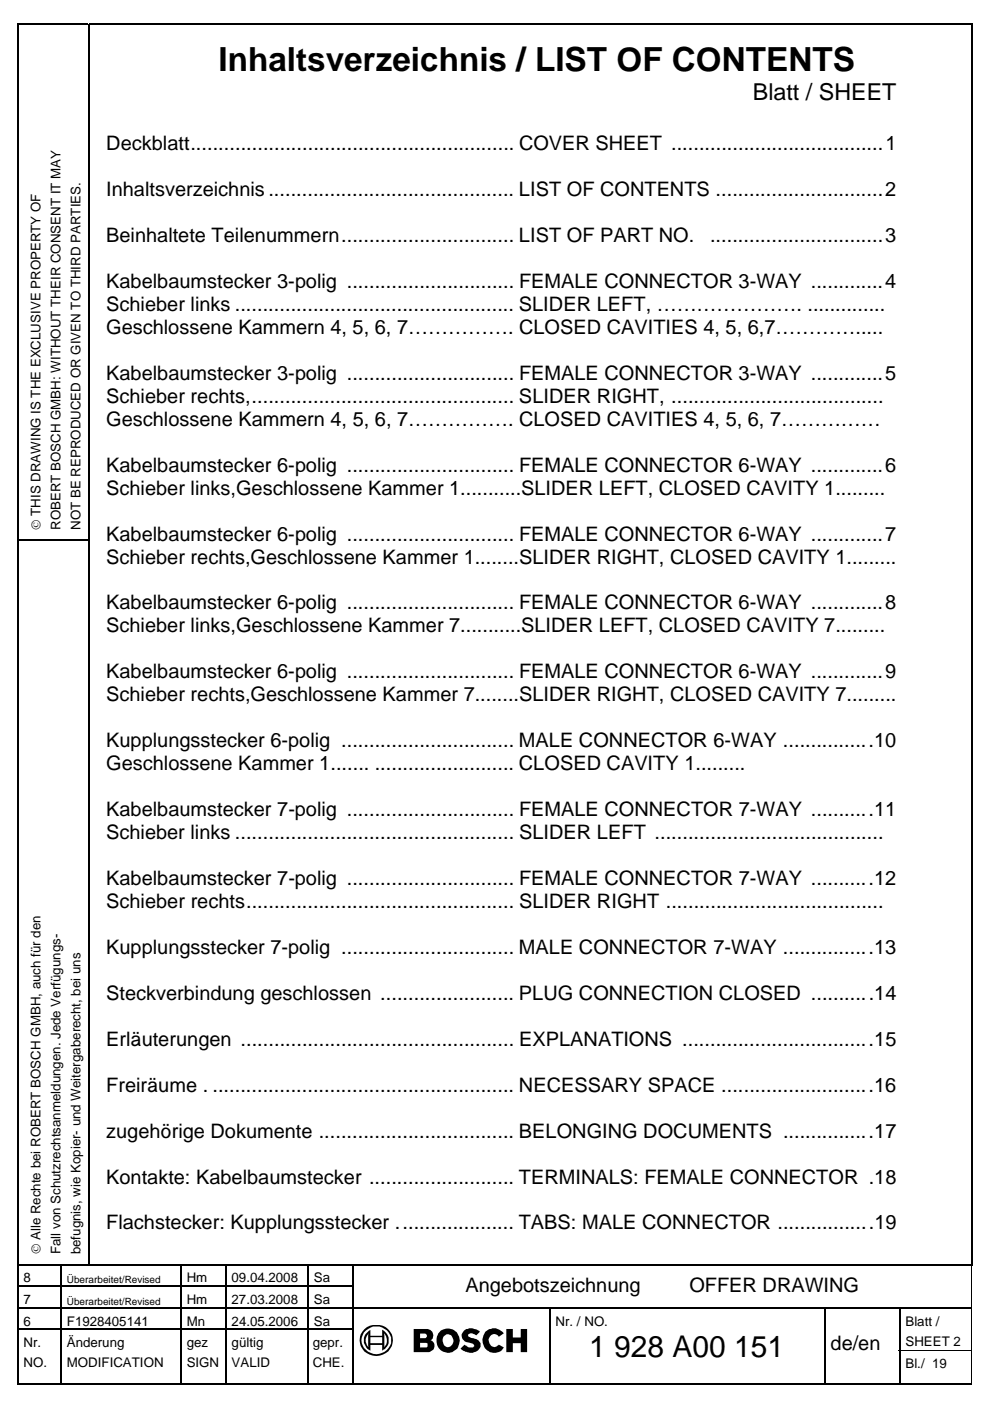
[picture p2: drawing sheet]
<svg xmlns="http://www.w3.org/2000/svg" width="210mm" height="297mm" viewBox="0 0 210 297" stroke-linecap="round" stroke-linejoin="round" font-family="sans-serif">
<defs><g id="words">
<text font-size="7" x="46.3" y="15.1">Inhaltsverzeichnis / LIST OF CONTENTS</text>
<text font-size="6.3" x="124.9" y="287.7">1 928 A00 151</text>
<text font-size="4.9" x="159.6" y="21.2">Blatt / SHEET</text>
<g font-size="4.2">
<text x="22.5" y="31.9">Deckblatt.......................................................... COVER SHEET ......................................1</text>
<text x="22.5" y="41.6">Inhaltsverzeichnis ............................................ LIST OF CONTENTS ..............................2</text>
<text x="22.5" y="51.4">Beinhaltete Teilenummern............................... LIST OF PART NO.</text>
<text x="150.5" y="51.4">...............................3</text>
<text x="22.5" y="61.1">Kabelbaumstecker 3-polig .............................. FEMALE CONNECTOR 3-WAY .............4</text>
<text x="22.5" y="66">Schieber links .................................................. SLIDER LEFT, …………………. ..............</text>
<text x="22.5" y="70.8">Geschlossene Kammern 4, 5, 6, 7……………. CLOSED CAVITIES 4, 5, 6,7………….....</text>
<text x="22.5" y="80.6">Kabelbaumstecker 3-polig .............................. FEMALE CONNECTOR 3-WAY .............5</text>
<text x="22.5" y="85.4">Schieber rechts,............................................... SLIDER RIGHT, ......................................</text>
<text x="22.5" y="90.3">Geschlossene Kammern 4, 5, 6, 7……………. CLOSED CAVITIES 4, 5, 6, 7……………</text>
<text x="22.5" y="100">Kabelbaumstecker 6-polig .............................. FEMALE CONNECTOR 6-WAY .............6</text>
<text x="22.5" y="104.9">Schieber links,Geschlossene Kammer 1...........SLIDER LEFT, CLOSED CAVITY 1.........</text>
<text x="22.5" y="114.6">Kabelbaumstecker 6-polig .............................. FEMALE CONNECTOR 6-WAY .............7</text>
<text x="22.5" y="119.5">Schieber rechts,Geschlossene Kammer 1........SLIDER RIGHT, CLOSED CAVITY 1.........</text>
<text x="22.5" y="129.2">Kabelbaumstecker 6-polig .............................. FEMALE CONNECTOR 6-WAY .............8</text>
<text x="22.5" y="134.1">Schieber links,Geschlossene Kammer 7...........SLIDER LEFT, CLOSED CAVITY 7.........</text>
<text x="22.5" y="143.8">Kabelbaumstecker 6-polig .............................. FEMALE CONNECTOR 6-WAY .............9</text>
<text x="22.5" y="148.7">Schieber rechts,Geschlossene Kammer 7........SLIDER RIGHT, CLOSED CAVITY 7.........</text>
<text x="22.5" y="158.4">Kupplungsstecker 6-polig ............................... MALE CONNECTOR 6-WAY ................10</text>
<text x="22.5" y="163.3">Geschlossene Kammer 1....... ......................... CLOSED CAVITY 1.........</text>
<text x="22.5" y="173">Kabelbaumstecker 7-polig .............................. FEMALE CONNECTOR 7-WAY ...........11</text>
<text x="22.5" y="177.9">Schieber links .................................................. SLIDER LEFT .........................................</text>
<text x="22.5" y="187.6">Kabelbaumstecker 7-polig .............................. FEMALE CONNECTOR 7-WAY ...........12</text>
<text x="22.5" y="192.5">Schieber rechts................................................ SLIDER RIGHT .......................................</text>
<text x="22.5" y="202.2">Kupplungsstecker 7-polig ............................... MALE CONNECTOR 7-WAY ................13</text>
<text x="22.5" y="212">Steckverbindung geschlossen ........................ PLUG CONNECTION CLOSED ...........14</text>
<text x="22.5" y="221.7">Erläuterungen ................................................. EXPLANATIONS ..................................15</text>
<text x="22.5" y="231.5">Freiräume . ...................................................... NECESSARY SPACE ...........................16</text>
<text x="22.5" y="241.2">zugehörige Dokumente ................................... BELONGING DOCUMENTS ................17</text>
<text x="22.5" y="250.9">Kontakte: Kabelbaumstecker .......................... TERMINALS: FEMALE CONNECTOR .18</text>
<text x="22.5" y="260.7">Flachstecker: Kupplungsstecker ..................... TABS: MALE CONNECTOR .................19</text>
<text x="98.7" y="274">Angebotszeichnung</text>
<text x="146.2" y="274">OFFER DRAWING</text>
<text x="176.1" y="286.3">de/en</text>
</g>
<g font-size="2.8">
<text x="8.6" y="112.4" transform="rotate(-90 8.6 112.4)">© THIS DRAWING IS THE EXCLUSIVE PROPERTY OF</text>
<text x="12.8" y="112.4" transform="rotate(-90 12.8 112.4)">ROBERT BOSCH GMBH: WITHOUT THEIR CONSENT IT MAY</text>
<text x="17.1" y="112.4" transform="rotate(-90 17.1 112.4)">NOT BE REPRODUCED OR GIVEN TO THIRD PARTIES.</text>
<text x="8.6" y="265.9" transform="rotate(-90 8.6 265.9)">© Alle Rechte bei ROBERT BOSCH GMBH, auch für den</text>
<text x="12.8" y="265.9" transform="rotate(-90 12.8 265.9)">Fall von Schutzrechtsanmeldungen. Jede Verfügungs-</text>
<text x="17.1" y="265.9" transform="rotate(-90 17.1 265.9)">befugnis, wie Kopier- und Weitergaberecht, bei uns</text>
<text x="5" y="271.9">8</text>
<text x="39.6" y="271.9">Hm</text>
<text x="49.1" y="271.9">09.04.2008</text>
<text x="66.6" y="271.9">Sa</text>
<text x="5" y="276.5">7</text>
<text x="5" y="281.1">6</text>
<text x="14.2" y="281.1">F1928405141</text>
<text x="39.6" y="276.5">Hm</text>
<text x="39.6" y="281.1">Mn</text>
<text x="49.1" y="276.5">27.03.2008</text>
<text x="49.1" y="281.1">24.05.2006</text>
<text x="66.6" y="281.1">Sa</text>
<text x="66.6" y="276.5">Sa</text>
<text x="117.8" y="281.1">Nr. / NO.</text>
<text x="192" y="281.1">Blatt /</text>
<text x="5" y="285.7">Nr.</text>
<text x="14.2" y="285.7">Änderung</text>
<text x="39.6" y="285.7">gez</text>
<text x="49.1" y="285.7">gültig</text>
<text x="66.3" y="285.7">gepr.</text>
<text x="192" y="285.3">SHEET 2</text>
<text x="5" y="289.9">NO.</text>
<text x="14.2" y="289.9">MODIFICATION</text>
<text x="39.6" y="289.9">SIGN</text>
<text x="49.1" y="289.9">VALID</text>
<text x="66.3" y="289.9">CHE.</text>
<text x="192" y="290.1">Bl./ 19</text>
</g>
<g font-size="2.1">
<text x="14.2" y="272.1">Überarbeitet/Revised</text>
<text x="14.2" y="276.7">Überarbeitet/Revised</text>
</g>
</g></defs>
<g fill="#000">
<path d="M3.6 5h.4v.4h-.4zM18.6 5h.4v.4h-.4zM205.8 5h.4v.4h-.4zM3.6 114.4h.4v.3h-.4zM18.6 114.4h.4v.3h-.4zM205.8 114.4h.4v.3h-.4zM3.6 267.9h.4v.4h-.4zM3.6 272.5h.4v.4h-.4zM3.6 277.1h.4v.4h-.4zM12.8 267.9h.3v.4h-.3zM12.8 272.5h.3v.4h-.3zM12.8 277.1h.3v.4h-.3z"/>
<path d="M38.2 267.9h.3v.4h-.3zM38.2 272.5h.3v.4h-.3zM38.2 277.1h.3v.4h-.3zM47.7 267.9h.3v.4h-.3zM47.7 272.5h.3v.4h-.3zM47.7 277.1h.3v.4h-.3zM65.2 267.9h.3v.4h-.3zM65.2 272.5h.3v.4h-.3zM65.2 277.1h.3v.4h-.3zM74.7 267.9h.3v.4h-.3zM74.7 272.5h.3v.4h-.3zM74.7 277.1h.3v.4h-.3z"/>
<path d="M116.4 277.1h.3v.4h-.3zM174.7 277.1h.3v.4h-.3zM190.6 277.1h.3v.4h-.3zM205.8 267.9h.4v.4h-.4zM205.9 268.3h.2zM205.9 272.5h.2v.4h-.2zM205.9 277.1h.2v.4h-.2zM3.6 281.7h.4v.4h-.4zM3.6 286.3h.4v.2h-.4zM12.8 281.7h.3v.4h-.3zM12.8 286.3h.3v.2h-.3zM38.2 281.7h.3v.4h-.3z"/>
<path d="M38.2 286.3h.3v.2h-.3zM47.7 281.7h.3v.4h-.3zM47.7 286.3h.3v.2h-.3zM65.2 281.7h.3v.4h-.3zM65.2 286.3h.3v.2h-.3zM74.7 281.7h.3v.4h-.3zM74.7 286.3h.3v.2h-.3zM116.4 281.7h.3v.4h-.3zM116.4 286.3h.3v.2h-.3zM174.7 281.7h.3v.4h-.3zM174.7 286.3h.3v.2h-.3zM190.6 281.7h.3v.4h-.3z"/>
<path d="M205.9 281.7h.2v.4h-.2z"/>
</g>
<g fill="none" stroke="#000" stroke-width=".34">
<path d="M3.6 5.2h15M3.8 5.4v109M18.8 5.4v109M19 5.2h186.8M206 5.4v109M3.8 114.7v153.2M4 114.5h14.6M18.8 114.7v153.2M206 114.7v153.2M3.8 268.3v4.2M3.8 272.9v4.2M3.8 277.5v4.2"/>
<path d="M4 268.1h8.8M4 272.7h8.8M4 277.3h8.8M13 268.3v4.2M13 272.9v4.2M13 277.5v4.2M13.1 268.1h25.1M13.1 272.7h25.1M13.1 277.3h25.1M38.4 268.3v4.2M38.4 272.9v4.2M38.4 277.5v4.2"/>
<path d="M38.5 268.1h9.2M38.5 272.7h9.2M38.5 277.3h9.2M47.9 268.3v4.2M47.9 272.9v4.2M47.9 277.5v4.2M48 268.1h17.2M48 272.7h17.2M48 277.3h17.2M65.3 268.3v4.2M65.3 272.9v4.2M65.3 277.5v4.2"/>
<path d="M65.5 268.1h9.2M65.5 272.7h9.2M65.5 277.3h9.2M74.9 268.3v4.2M74.9 272.9v4.2M74.9 277.5v4.2M75 268.1h130.8M75 277.3h41.4M116.5 277.5v4.2M116.7 277.3h58M174.9 277.5v4.2M175 277.3h15.6"/>
<path d="M190.8 277.5v4.2M190.9 277.3h15M3.6 293.4h9.2M3.8 282.1v4.2M3.8 286.5v7.1M4 281.9h8.8M13 282.1v4.2M13 286.5v7.1M13.1 281.9h25.1M13.1 293.4h25.1M38.4 282.1v4.2M38.4 286.5v7.1"/>
<path d="M38.5 281.9h9.2M38.5 293.4h9.2M47.9 282.1v4.2M47.9 286.5v7.1M48 281.9h17.2M48 293.4h17.2M65.3 282.1v4.2M65.3 286.5v7.1M65.5 281.9h9.2M65.5 293.4h9.2M74.9 282.1v4.2M74.9 286.5v7.1"/>
<path d="M75 293.4h41.4M116.5 282.1v4.2M116.5 286.5v7.1M116.7 293.4h58M174.9 282.1v4.2M174.9 286.5v7.1M175 293.4h15.6M190.8 282.1v4.2M190.8 286.5v7.1M190.9 293.4h15"/>
</g>
<path d="M206 268.3v4.2M206 272.9v4.2M206 277.5v4.2M190.6 286.4h15.5M206 282.1v4.2M206 286.5v7.1" fill="none" stroke="#000" stroke-width=".21"/>
<g fill="#000">
<path d="M77.2 281.8a3.7 3.7 0 0 1 6 1.6 3.5 3.5 0 0 1-3.1 4.1 3.5 3.5 0 0 1-3.9-3.3h.4a3.2 3.2 0 0 0 3.5 2.9 3.2 3.2 0 0 0 2.8-3.5 3.2 3.2 0 0 0-3.4-2.4 3.2 3.2 0 0 0-2.9 3h-.4a2.96 2.96 0 0 1 1-2.4z" fill-rule="evenodd"/>
<path d="M78.2 282.2l.3-.2v1.2h2.5v-1.3a2.41 2.41 0 0 1 .8 3.9l-.8 .6v-1.2h-2.5v-.4h3l-.1 .8 .2-.1a2.07 2.07 0 0 0-.2-2.8l.1 2.1h-.5v-1.3h-2.9v-.8a2.03 2.03 0 0 0 0 2.9v-2.1h.4v2.9a2.58 2.58 0 0 1-1.1-3.4z" fill-rule="evenodd"/>
<path d="M87.7 281.8h3a1.32 1.32 0 0 1 1.1 1 1.32 1.32 0 0 1-.5 1.4 1.29 1.29 0 0 1 .8 1.3 1.29 1.29 0 0 1-1.1 1.2h-3.3v-3.3h1.4v.3h.2v1h-.2v1h1.3l.3-.2v-.6l-.2-.1-1.2-.1v-1h.9l.3-.3a.54 .54 0 0 0-.4-.7h-1v.7h-1.4z" fill-rule="evenodd"/>
<path d="M93.4 282.2a2.57 2.57 0 0 1 4 1.4 2.57 2.57 0 0 1-2.8 3.1 2.35 2.35 0 0 1-2-2.5h1.3a1.16 1.16 0 0 0 .9 1.4 1.16 1.16 0 0 0 1.3-1.1v-.4a1.15 1.15 0 0 0-1.2-1.2 1.15 1.15 0 0 0-1 1.3h-1.3v-.8l.3-.7z" fill-rule="evenodd"/>
<path d="M98.3 282.2a2.59 2.59 0 0 1 3.4 .2l-.7 .7a1.44 1.44 0 0 0-1.7-.2v.1a.79 .79 0 0 0 .9 .7 2 2 0 0 1 1.7 1.1 1.96 1.96 0 0 1-2.6 1.9l-.7-.1-1-.7 .9-.8 .9 .6h.9l.2-.2v-.3a3.5 3.5 0 0 0-1.9-.8l-.3-.2a1.33 1.33 0 0 1 0-2z" fill-rule="evenodd"/>
<path d="M102.9 282.4a2.59 2.59 0 0 1 3.9 .3l-1 .7a1.18 1.18 0 0 0-1.5-.4 1.18 1.18 0 0 0-.6 1.4 1.15 1.15 0 0 0 .8 1.2 1.15 1.15 0 0 0 1.3-.5l1 .6a2.49 2.49 0 0 1-3 1 2.49 2.49 0 0 1-1.5-2.7z" fill-rule="evenodd"/>
<path d="M107.4 281.8h1.3v1.8h1.7v-1.8h1.4v4.9h-1.4v-1.9h-1.7v1.9h-1.3z" fill-rule="evenodd"/>
</g>
<use href="#words"/>
</svg>
